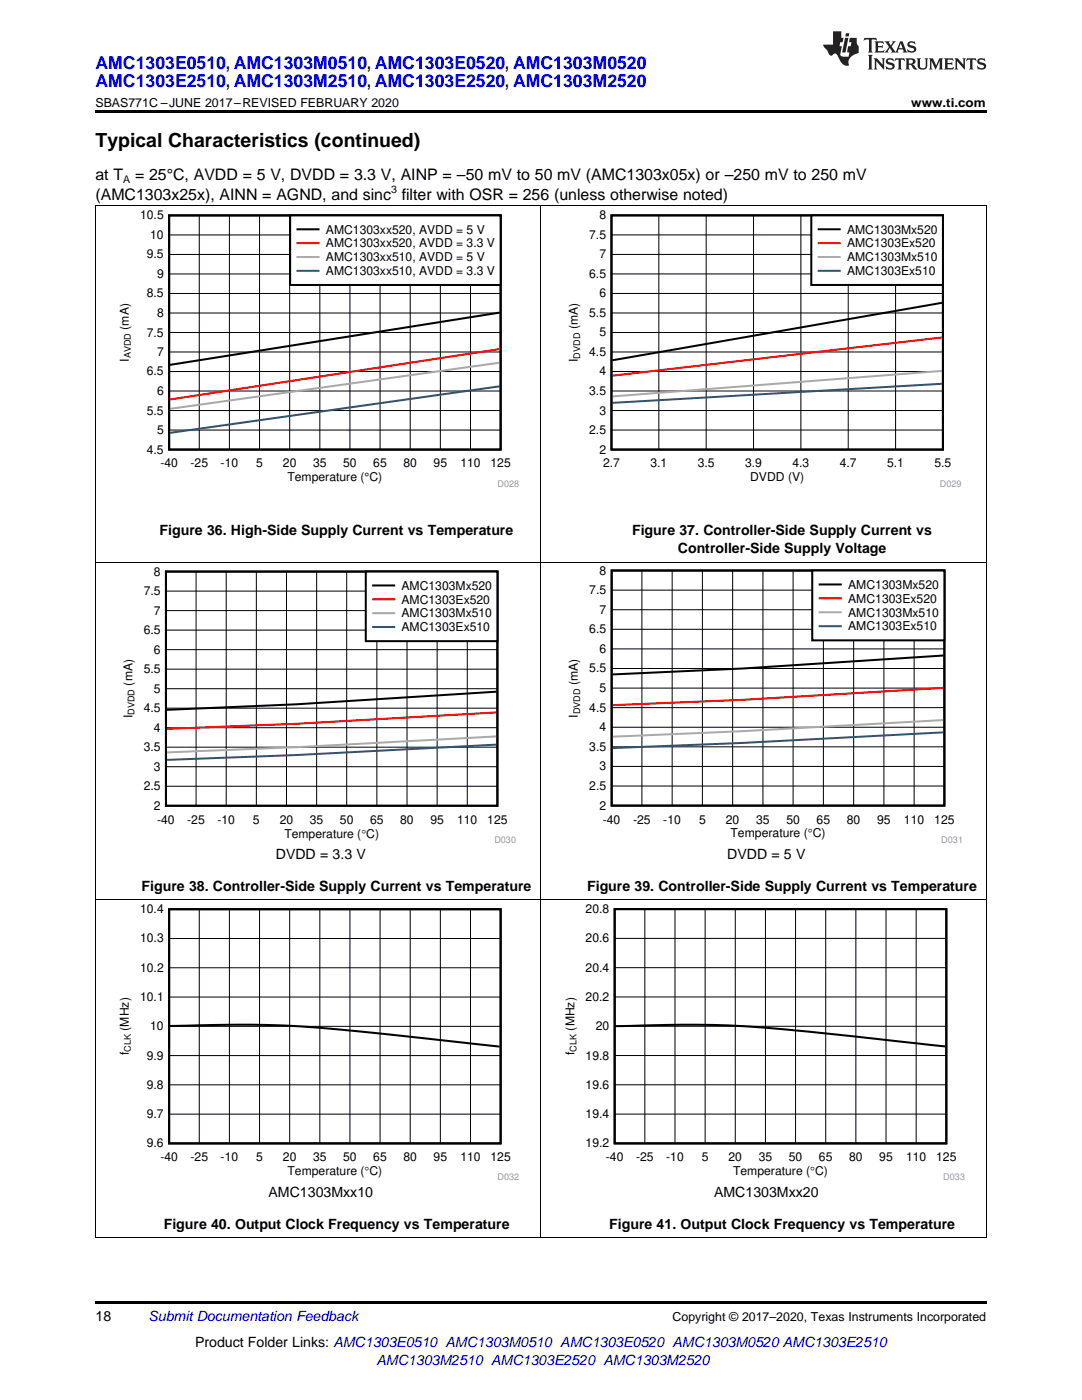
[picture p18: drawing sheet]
<svg xmlns="http://www.w3.org/2000/svg" width="216mm" height="279mm" viewBox="0 0 216 279" stroke-linecap="round" stroke-linejoin="round" font-family="sans-serif">
<defs><g id="words">
<text font-size="3.9" x="19" y="29.3">Typical Characteristics (continued)</text>
<g font-size="3.5" fill="#00f">
<text x="19" y="13.8">AMC1303E0510, AMC1303M0510, AMC1303E0520, AMC1303M0520</text>
<text x="19" y="17.3">AMC1303E2510, AMC1303M2510, AMC1303E2520, AMC1303M2520</text>
</g>
<g font-size="3.2">
<text x="19" y="36">at T</text>
<text x="27" y="36">= 25°C, AVDD = 5 V, DVDD = 3.3 V, AINP = –50 mV to 50 mV (AMC1303x05x) or –250 mV to 250 mV</text>
<text x="19" y="39.9">(AMC1303x25x), AINN = AGND, and sinc filter with OSR = 256 (unless otherwise noted)</text>
</g>
<g font-size="2.8">
<text x="31.9" y="106.8">Figure 36. High-Side Supply Current vs Temperature</text>
<text x="126.1" y="106.8">Figure 37. Controller-Side Supply Current vs</text>
<text x="135.3" y="110.5">Controller-Side Supply Voltage</text>
<text x="55" y="171.5">DVDD = 3.3 V</text>
<text x="145.1" y="171.5">DVDD = 5 V</text>
<text x="28.3" y="177.8">Figure 38. Controller-Side Supply Current vs Temperature</text>
<text x="117.2" y="177.8">Figure 39. Controller-Side Supply Current vs Temperature</text>
<text x="53.6" y="238.9">AMC1303Mxx10</text>
<text x="142.5" y="238.9">AMC1303Mxx20</text>
<text x="32.7" y="245.2">Figure 40. Output Clock Frequency vs Temperature</text>
<text x="121.6" y="245.2">Figure 41. Output Clock Frequency vs Temperature</text>
<text x="19" y="263.6">18</text>
<text x="38.9" y="268.9">Product Folder Links: AMC1303E0510 AMC1303M0510 AMC1303E0520 AMC1303M0520 AMC1303E2510</text>
</g>
<g font-size="2.8" fill="#0000c8">
<text x="29.6" y="263.6">Submit Documentation Feedback</text>
<text x="75.1" y="272.4">AMC1303M2510 AMC1303E2520 AMC1303M2520</text>
</g>
<g font-size="2.5">
<text x="19" y="21.4">SBAS771C –JUNE 2017–REVISED FEBRUARY 2020</text>
<text x="181.8" y="21.4">www.ti.com</text>
<text x="134.2" y="263.6">Copyright © 2017–2020, Texas Instruments Incorporated</text>
</g>
<g font-size="2.4">
<text x="28" y="43.8">10.5</text>
<text x="30" y="47.7">10</text>
<text x="65" y="46.6">AMC1303xx520, AVDD = 5 V</text>
<text x="117.6" y="47.7">7.5</text>
<text x="119.6" y="43.8">8</text>
<text x="169" y="46.6">AMC1303Mx520</text>
<text x="29.3" y="51.6">9.5</text>
<text x="65" y="49.4">AMC1303xx520, AVDD = 3.3 V</text>
<text x="65" y="52.1">AMC1303xx510, AVDD = 5 V</text>
<text x="119.6" y="51.6">7</text>
<text x="169" y="49.4">AMC1303Ex520</text>
<text x="169" y="52.1">AMC1303Mx510</text>
<text x="29.3" y="59.4">8.5</text>
<text x="31.3" y="55.5">9</text>
<text x="65" y="54.9">AMC1303xx510, AVDD = 3.3 V</text>
<text x="117.6" y="55.5">6.5</text>
<text x="119.6" y="59.4">6</text>
<text x="169" y="54.9">AMC1303Ex510</text>
<text x="25.7" y="65.8" transform="rotate(-90 25.7 65.8)">(mA)</text>
<text x="31.3" y="63.3">8</text>
<text x="115.3" y="65.7" transform="rotate(-90 115.3 65.7)">(mA)</text>
<text x="117.6" y="63.3">5.5</text>
<text x="29.3" y="67.2">7.5</text>
<text x="31.3" y="71">7</text>
<text x="117.6" y="71">4.5</text>
<text x="119.6" y="67.2">5</text>
<text x="25.7" y="72.2" transform="rotate(-90 25.7 72.2)">I</text>
<text x="29.3" y="74.9">6.5</text>
<text x="115.3" y="72.2" transform="rotate(-90 115.3 72.2)">I</text>
<text x="119.6" y="74.9">4</text>
<text x="29.3" y="82.7">5.5</text>
<text x="31.3" y="78.8">6</text>
<text x="117.6" y="78.8">3.5</text>
<text x="119.6" y="82.7">3</text>
<text x="31.3" y="86.6">5</text>
<text x="117.6" y="86.6">2.5</text>
<text x="29.3" y="90.5">4.5</text>
<text x="32" y="93.3">-40</text>
<text x="38" y="93.3">-25</text>
<text x="44" y="93.3">-10</text>
<text x="51.1" y="93.3">5</text>
<text x="56.5" y="93.3">20</text>
<text x="62.5" y="93.3">35</text>
<text x="68.5" y="93.3">50</text>
<text x="74.5" y="93.3">65</text>
<text x="80.5" y="93.3">80</text>
<text x="86.5" y="93.3">95</text>
<text x="91.9" y="93.3">110</text>
<text x="97.9" y="93.3">125</text>
<text x="119.6" y="90.5">2</text>
<text x="120.3" y="93.3">2.7</text>
<text x="129.8" y="93.3">3.1</text>
<text x="139.2" y="93.3">3.5</text>
<text x="148.7" y="93.3">3.9</text>
<text x="158.1" y="93.3">4.3</text>
<text x="167.6" y="93.3">4.7</text>
<text x="177" y="93.3">5.1</text>
<text x="186.5" y="93.3">5.5</text>
<text x="57.4" y="96.1">Temperature (°C)</text>
<text x="149.7" y="96.1">DVDD (V)</text>
<text x="28.7" y="118.8">7.5</text>
<text x="30.7" y="114.9">8</text>
<text x="80.1" y="117.7">AMC1303Mx520</text>
<text x="117.6" y="118.6">7.5</text>
<text x="119.6" y="114.7">8</text>
<text x="169.2" y="117.5">AMC1303Mx520</text>
<text x="30.7" y="122.7">7</text>
<text x="80.1" y="120.5">AMC1303Ex520</text>
<text x="80.1" y="123.2">AMC1303Mx510</text>
<text x="80.1" y="126">AMC1303Ex510</text>
<text x="119.6" y="122.5">7</text>
<text x="169.2" y="120.3">AMC1303Ex520</text>
<text x="169.2" y="123.1">AMC1303Mx510</text>
<text x="169.2" y="125.8">AMC1303Ex510</text>
<text x="28.7" y="126.6">6.5</text>
<text x="30.7" y="130.4">6</text>
<text x="117.6" y="126.4">6.5</text>
<text x="119.6" y="130.3">6</text>
<text x="26.4" y="136.8" transform="rotate(-90 26.4 136.8)">(mA)</text>
<text x="28.7" y="134.3">5.5</text>
<text x="115.3" y="136.7" transform="rotate(-90 115.3 136.7)">(mA)</text>
<text x="117.6" y="134.2">5.5</text>
<text x="26.4" y="143.3" transform="rotate(-90 26.4 143.3)">I</text>
<text x="28.7" y="142.1">4.5</text>
<text x="30.7" y="138.2">5</text>
<text x="115.3" y="143.2" transform="rotate(-90 115.3 143.2)">I</text>
<text x="117.6" y="142">4.5</text>
<text x="119.6" y="138.1">5</text>
<text x="28.7" y="149.9">3.5</text>
<text x="30.7" y="146">4</text>
<text x="117.6" y="149.8">3.5</text>
<text x="119.6" y="145.9">4</text>
<text x="30.7" y="153.8">3</text>
<text x="119.6" y="153.8">3</text>
<text x="28.7" y="157.7">2.5</text>
<text x="30.7" y="161.6">2</text>
<text x="117.6" y="157.7">2.5</text>
<text x="119.6" y="161.6">2</text>
<text x="31.4" y="164.4">-40</text>
<text x="37.4" y="164.4">-25</text>
<text x="43.4" y="164.4">-10</text>
<text x="50.5" y="164.4">5</text>
<text x="55.8" y="164.4">20</text>
<text x="56.7" y="167.1">Temperature (qC)</text>
<text x="61.8" y="164.4">35</text>
<text x="67.8" y="164.4">50</text>
<text x="73.8" y="164.4">65</text>
<text x="79.9" y="164.4">80</text>
<text x="85.9" y="164.4">95</text>
<text x="91.2" y="164.4">110</text>
<text x="97.2" y="164.4">125</text>
<text x="120.3" y="164.4">-40</text>
<text x="126.3" y="164.4">-25</text>
<text x="132.4" y="164.4">-10</text>
<text x="139.5" y="164.4">5</text>
<text x="144.8" y="164.4">20</text>
<text x="145.8" y="167.1">Temperature (qC)</text>
<text x="150.9" y="164.4">35</text>
<text x="156.9" y="164.4">50</text>
<text x="162.9" y="164.4">65</text>
<text x="169" y="164.4">80</text>
<text x="175" y="164.4">95</text>
<text x="180.4" y="164.4">110</text>
<text x="186.4" y="164.4">125</text>
<text x="28" y="182.3">10.4</text>
<text x="116.9" y="182.2">20.8</text>
<text x="28" y="188.1">10.3</text>
<text x="116.9" y="188.1">20.6</text>
<text x="28" y="193.9">10.2</text>
<text x="116.9" y="193.9">20.4</text>
<text x="28" y="199.8">10.1</text>
<text x="116.9" y="199.8">20.2</text>
<text x="25.7" y="205.7" transform="rotate(-90 25.7 205.7)">(MHz)</text>
<text x="30" y="205.6">10</text>
<text x="114.6" y="205.7" transform="rotate(-90 114.6 205.7)">(MHz)</text>
<text x="118.9" y="205.6">20</text>
<text x="25.7" y="210.6" transform="rotate(-90 25.7 210.6)">f</text>
<text x="29.3" y="211.5">9.9</text>
<text x="114.6" y="210.5" transform="rotate(-90 114.6 210.5)">f</text>
<text x="116.9" y="211.4">19.8</text>
<text x="29.3" y="217.3">9.8</text>
<text x="116.9" y="217.3">19.6</text>
<text x="29.3" y="223.1">9.7</text>
<text x="116.9" y="223.1">19.4</text>
<text x="29.3" y="229">9.6</text>
<text x="32" y="231.7">-40</text>
<text x="38" y="231.7">-25</text>
<text x="44" y="231.7">-10</text>
<text x="51.1" y="231.7">5</text>
<text x="56.5" y="231.7">20</text>
<text x="62.5" y="231.7">35</text>
<text x="68.5" y="231.7">50</text>
<text x="74.5" y="231.7">65</text>
<text x="80.5" y="231.7">80</text>
<text x="86.5" y="231.7">95</text>
<text x="91.9" y="231.7">110</text>
<text x="97.9" y="231.7">125</text>
<text x="116.9" y="229">19.2</text>
<text x="120.9" y="231.7">-40</text>
<text x="126.9" y="231.7">-25</text>
<text x="132.9" y="231.7">-10</text>
<text x="140" y="231.7">5</text>
<text x="145.4" y="231.7">20</text>
<text x="151.4" y="231.7">35</text>
<text x="157.4" y="231.7">50</text>
<text x="163.4" y="231.7">65</text>
<text x="169.4" y="231.7">80</text>
<text x="175.4" y="231.7">95</text>
<text x="180.8" y="231.7">110</text>
<text x="186.8" y="231.7">125</text>
<text x="57.4" y="234.5">Temperature (qC)</text>
<text x="146.3" y="234.5">Temperature (qC)</text>
</g>
<g font-size="2.1">
<text x="24.6" y="36.6">A</text>
<text x="78" y="38.6">3</text>
</g>
<g font-size="1.8">
<text x="26.1" y="71.5" transform="rotate(-90 26.1 71.5)">AVDD</text>
<text x="115.7" y="71.5" transform="rotate(-90 115.7 71.5)">DVDD</text>
<text x="26.8" y="142.6" transform="rotate(-90 26.8 142.6)">DVDD</text>
<text x="115.8" y="142.5" transform="rotate(-90 115.8 142.5)">DVDD</text>
<text x="26.1" y="209.9" transform="rotate(-90 26.1 209.9)">CLK</text>
<text x="115" y="209.9" transform="rotate(-90 115 209.9)">CLK</text>
</g>
<g font-size="1.8" fill="#999">
<text x="99.3" y="97.1">D028</text>
<text x="187.5" y="97.1">D029</text>
<text x="98.6" y="168.2">D030</text>
<text x="187.8" y="168.2">D031</text>
<text x="99.3" y="235.6">D032</text>
<text x="188.2" y="235.6">D033</text>
</g>
</g></defs>
<path d="M19 246.9l.2 .1zM196.7 246.9l.1 .1zM19 259.7h177.8v.5h-177.8z" fill="#000"/>
<path d="M19.1 179.6v67.4M107.9 179.6v67.4M196.8 179.6v67.4M19 246.9h177.8" fill="none" stroke="#000" stroke-width=".2"/>
<path d="M23.3 180.5h80.3v55.2h-80.3z" fill-rule="evenodd" fill="#fff"/>
<path d="M33.7 181.5h66.2v46.7h-66.2zM33.9 204.8l1.3-.1a243.7 243.7 0 0 1 41.6 1.7l22.9 2.5" fill="none" stroke="#000" stroke-width=".41"/>
<g fill="none" stroke="#000" stroke-width=".2">
<path d="M33.7 199h66.2M33.7 193.1h66.2M33.7 187.3h66.2M39.8 181.5v46.7M45.8 181.5v46.7M51.8 181.5v46.7M57.8 181.5v46.7M63.8 181.5v46.7M69.8 181.5v46.7M75.8 181.5v46.7M81.9 181.5v46.7M87.9 181.5v46.7"/>
<path d="M93.9 181.5v46.7M33.7 216.5h66.2M33.7 210.7h66.2M33.7 204.8h66.2M33.7 222.3h66.2"/>
</g>
<path d="M112.2 180.5h80.3v55.2h-80.3z" fill-rule="evenodd" fill="#fff"/>
<path d="M122.7 181.4h66.1v46.8h-66.1zM122.8 204.8h1.3a240.4 240.4 0 0 1 41.6 1.5l22.9 2.5" fill="none" stroke="#000" stroke-width=".41"/>
<g fill="none" stroke="#000" stroke-width=".2">
<path d="M19.1 112.2v67.4M107.9 112.2v67.4M196.8 112.2v67.4M19 179.5h177.8M122.7 199h66.1M122.7 193.1h66.1M122.7 187.3h66.1M128.7 181.4v46.8M134.7 181.4v46.8M140.7 181.4v46.8M146.7 181.4v46.8M152.7 181.4v46.8"/>
<path d="M158.7 181.4v46.8M164.8 181.4v46.8M170.8 181.4v46.8M176.8 181.4v46.8M182.8 181.4v46.8M122.7 216.5h66.1M122.7 210.7h66.1M122.7 204.8h66.1M122.7 222.3h66.1"/>
</g>
<path d="M24 113.1h79v55.2h-79z" fill-rule="evenodd" fill="#fff"/>
<path d="M33.1 114.1h66.2v46.7h-66.2zM99.1 138l-39.9 2.6-25.9 1.1" fill="none" stroke="#000" stroke-width=".4"/>
<g fill="none" stroke="#000" stroke-width=".2">
<path d="M33.1 118h66.2M39.1 114.1v46.7M45.1 114.1v46.7M51.2 114.1v46.7M57.2 114.1v46.7M63.2 114.1v46.7M69.2 114.1v46.7M75.2 114.1v46.7M81.2 114.1v46.7M87.2 114.1v46.7M93.2 114.1v46.7M33.1 137.4h66.2"/>
<path d="M33.1 133.5h66.2M33.1 129.7h66.2M33.1 125.8h66.2M33.1 121.9h66.2M33.1 156.9h66.2M33.1 153h66.2M33.1 149.1h66.2M33.1 145.2h66.2M33.1 141.3h66.2"/>
</g>
<path d="M99.1 142.2l-39.9 2.2-25.9 1.1" fill="none" stroke="#f00" stroke-width=".4"/>
<path d="M99.1 147l-39.9 2.1-25.9 1.1" fill="none" stroke="#aaa" stroke-width=".4"/>
<path d="M99.1 148.6l-39.9 2.1-25.9 1" fill="none" stroke="#295c75" stroke-width=".4"/>
<path d="M73 114.1h26.3v13.9h-26.3z" fill-rule="evenodd" fill="#fff"/>
<path d="M73 114.1h26.3v13.9h-26.3zM74.5 116.8h4.1" fill="none" stroke="#000" stroke-width=".4"/>
<path d="M74.5 119.6h4.1" fill="none" stroke="#f00" stroke-width=".4"/>
<path d="M74.5 122.4h4.1" fill="none" stroke="#aaa" stroke-width=".4"/>
<path d="M74.5 125.1h4.1" fill="none" stroke="#295c75" stroke-width=".4"/>
<path d="M112.9 112.9h78.9v55.4h-78.9z" fill-rule="evenodd" fill="#fff"/>
<path d="M122 113.9h66.4v46.9h-66.4zM188.2 130.8l-40 2.6-26 1.2" fill="none" stroke="#000" stroke-width=".4"/>
<g fill="none" stroke="#000" stroke-width=".2">
<path d="M122 117.8h66.5M128.1 113.9v46.9M134.1 113.9v46.9M140.2 113.9v46.9M146.2 113.9v46.9M152.2 113.9v46.9M158.3 113.9v46.9M164.3 113.9v46.9M170.3 113.9v46.9M176.4 113.9v46.9M182.4 113.9v46.9M122 137.3h66.5"/>
<path d="M122 133.4h66.5M122 129.5h66.5M122 125.6h66.5M122 121.7h66.5M122 156.9h66.5M122 153h66.5M122 149h66.5M122 145.1h66.5M122 141.2h66.5"/>
</g>
<path d="M188.2 137.3l-40 2.4-26 1" fill="none" stroke="#f00" stroke-width=".4"/>
<path d="M188.2 143.7l-40 2.2-26 1.1" fill="none" stroke="#aaa" stroke-width=".4"/>
<path d="M188.2 146.2l-40 2.1-26 1" fill="none" stroke="#295c75" stroke-width=".4"/>
<path d="M162.1 113.9h26.3v13.9h-26.3z" fill-rule="evenodd" fill="#fff"/>
<path d="M162.1 113.9h26.3v13.9h-26.3zM163.6 116.6h4.2" fill="none" stroke="#000" stroke-width=".4"/>
<path d="M163.6 119.4h4.2" fill="none" stroke="#f00" stroke-width=".4"/>
<path d="M163.6 122.2h4.2" fill="none" stroke="#aaa" stroke-width=".4"/>
<path d="M163.6 125h4.2" fill="none" stroke="#295c75" stroke-width=".4"/>
<path d="M19.1 41.1v71.1M107.9 41.1v71.1M196.8 41.1v71.1M19 112.2h177.8" fill="none" stroke="#000" stroke-width=".2"/>
<path d="M23.3 42h80.3v55.2h-80.3z" fill-rule="evenodd" fill="#fff"/>
<path d="M33.7 43h66.2v46.7h-66.2zM99.7 62.4l-65.8 10.4" fill="none" stroke="#000" stroke-width=".41"/>
<g fill="none" stroke="#000" stroke-width=".2">
<path d="M33.7 58.6h66.2M33.7 54.7h66.2M33.7 50.8h66.2M33.7 46.9h66.2M39.8 43v46.7M45.8 43v46.7M51.8 43v46.7M57.8 43v46.7M63.8 43v46.7M69.8 43v46.7M75.8 43v46.7M81.9 43v46.7"/>
<path d="M87.9 43v46.7M93.9 43v46.7M33.7 78h66.2M33.7 74.1h66.2M33.7 70.2h66.2M33.7 66.4h66.2M33.7 62.5h66.2M33.7 85.8h66.2M33.7 81.9h66.2"/>
</g>
<path d="M99.7 69.7l-65.8 10" fill="none" stroke="#f00" stroke-width=".41"/>
<path d="M99.7 72.4l-65.8 9.2" fill="none" stroke="#aaa" stroke-width=".41"/>
<path d="M99.7 77.1l-65.8 9.3" fill="none" stroke="#295c75" stroke-width=".41"/>
<path d="M57.9 43h42v13.9h-42z" fill-rule="evenodd" fill="#fff"/>
<path d="M57.9 43h42v13.9h-42zM59.4 45.8h4.2" fill="none" stroke="#000" stroke-width=".41"/>
<path d="M59.4 48.5h4.2" fill="none" stroke="#f00" stroke-width=".41"/>
<path d="M59.4 51.3h4.2" fill="none" stroke="#aaa" stroke-width=".41"/>
<path d="M59.4 54.1h4.2" fill="none" stroke="#295c75" stroke-width=".41"/>
<path d="M112.9 42h79v55.2h-79z" fill-rule="evenodd" fill="#fff"/>
<path d="M122 43h66.2v46.7h-66.2zM188 60.4l-65.8 11.5" fill="none" stroke="#000" stroke-width=".4"/>
<g fill="none" stroke="#000" stroke-width=".2">
<path d="M122 58.6h66.2M122 54.7h66.2M122 50.8h66.2M122 46.9h66.2M131.5 43v46.7M140.9 43v46.7M150.4 43v46.7M159.8 43v46.7M169.3 43v46.7M178.7 43v46.7M122 78h66.2M122 74.1h66.2"/>
<path d="M122 70.2h66.2M122 66.4h66.2M122 62.5h66.2M122 85.8h66.2M122 81.9h66.2"/>
</g>
<path d="M188 67.4l-65.8 7.6" fill="none" stroke="#f00" stroke-width=".4"/>
<path d="M188 74l-65.8 5.1" fill="none" stroke="#aaa" stroke-width=".4"/>
<path d="M188 76.6l-65.8 3.8" fill="none" stroke="#295c75" stroke-width=".4"/>
<path d="M161.9 43h26.3v13.9h-26.3z" fill-rule="evenodd" fill="#fff"/>
<path d="M161.9 43h26.3v13.9h-26.3zM163.4 45.8h4.1" fill="none" stroke="#000" stroke-width=".4"/>
<path d="M163.4 48.5h4.1" fill="none" stroke="#f00" stroke-width=".4"/>
<path d="M163.4 51.3h4.1" fill="none" stroke="#aaa" stroke-width=".4"/>
<path d="M163.4 54.1h4.1" fill="none" stroke="#295c75" stroke-width=".4"/>
<path d="M19 41.1h177.8" fill="none" stroke="#000" stroke-width=".2"/>
<path d="M19 22h177.8v.5h-177.8z" fill="#000"/>
<g fill="#231f20">
<path d="M172.5 7.6l-.1 .5 .4-.2h.6v.1v2.1l-.2 .4h.9l-.2-.4v-2.1l.1-.1h.5l.5 .2-.2-.5zM174.5 8.3l.2 .3v1.5l-.2 .4h1.8l.2-.6a1.04 1.04 0 0 1-1.3 .2v-.7h.6l.3 .2v-.6l-.3 .2h-.6v-.6l.8-.1 .4 .3-.2-.5zM176.5 8.3l.9 1.1-.9 1.1h.8l-.2-.2 .4-.7 .5 .7-.2 .2h1.5l-.2-.2 .2-.4h.9l.1 .4-.2 .2h1l-.3-.3-.7-1.9h-.5l-.9 2-.8-1 .9-1h-.8l.1 .3-.4 .5-.3-.6 .1-.2zM179.7 8.6l.4 1h-.7zM181.3 8.4a.63 .63 0 0 0-.2 .7 .63 .63 0 0 0 .6 .4l.6 .2 .1 .2a.75 .75 0 0 1-.7 .4 .75 .75 0 0 1-.6-.5l.1 .7 .1-.1a1.11 1.11 0 0 0 1.5-.6 1.13 1.13 0 0 0-1.2-.8l-.1-.4a1.04 1.04 0 0 1 1.2 .2l-.2-.5-.2 .1-.4-.2zM173.2 10.9l.2 .4v2.2l-.2 .4h1l-.3-.4v-2.2l.3-.4zM174.3 11.6l.3 .4v1.5l-.3 .4h.8l-.2-.4v-1.3l1.5 1.7v-1.9l.2-.4h-.7l.2 .4v.9l-1.1-1.3zM177 11.8a.62 .62 0 0 0-.2 .7 .62 .62 0 0 0 .6 .4l.6 .1 .1 .3a.76 .76 0 0 1-.7 .3 .76 .76 0 0 1-.7-.4l.2 .7 .1-.1a1.11 1.11 0 0 0 1.5-.6 1.13 1.13 0 0 0-1.2-.8l-.1-.4a1.04 1.04 0 0 1 1.2 .2l-.2-.6-.2 .1-.5-.1zM178.7 11.6l-.2 .6a.61 .61 0 0 1 .8-.3v1.6l-.2 .4h.9l-.2-.4v-1.6a.63 .63 0 0 1 .7 .3l-.1-.6zM180.6 11.6l.3 .4v1.5l-.3 .4h1l-.2-.2-.1-.8 .6 .2a.76 .76 0 0 0 1.2 .7l-1-1a.58 .58 0 0 0 .6-.5 .58 .58 0 0 0-.5-.6zM181.4 11.9h.1a.45 .45 0 0 1 .5 .1 .45 .45 0 0 1 .1 .5l-.8 .2zM182.9 11.6l.2 .2a2.17 2.17 0 0 0 .3 1.9 .99 .99 0 0 0 1.6-.6v-1.1l.2-.4h-.7l.2 .2a1.92 1.92 0 0 1-.2 1.8 .6 .6 0 0 1-.9-.5v-1.1l.2-.4zM185.4 11.6l.2 .4v1.5l-.2 .4h.7l-.2-.4v-1.4l.8 1.8 .8-1.8v1.4l-.2 .4h.9l-.2-.4v-1.5l.2-.4h-.8l-.6 1.5-.6-1.5zM188.4 11.6l.2 .4v1.5l-.2 .4h1.8l.1-.6a1.04 1.04 0 0 1-1.2 .1v-.6h.5l.4 .2v-.6l-.4 .2h-.5v-.7h.8l.3 .3-.1-.6zM190.5 11.6l.2 .4v1.5l-.2 .4h.7l-.2-.4v-1.3l1.5 1.7v-1.9l.2-.4h-.7l.2 .4v.9l-1.1-1.3zM192.9 11.6l-.1 .6a.61 .61 0 0 1 .7-.3l.1 1.6-.3 .4h1l-.3-.4 .1-1.6a.63 .63 0 0 1 .7 .3l-.1-.6zM195.2 11.8a.62 .62 0 0 0-.2 .7 .62 .62 0 0 0 .6 .4l.6 .1 .1 .3a.76 .76 0 0 1-.7 .3 .76 .76 0 0 1-.6-.4l.1 .7 .1-.1a1.11 1.11 0 0 0 1.6-.6 1.13 1.13 0 0 0-1.3-.8l-.1-.4a1.04 1.04 0 0 1 1.2 .2l-.1-.6-.2 .1-.5-.1z"/>
<path d="M166.2 6.3v2.6h-1.9v.4l.8 .9a.91 .91 0 0 0 1 .8 .56 .56 0 0 1 .5-.3 .56 .56 0 0 1 .5 .3l.4 .8a1.53 1.53 0 0 0 1.9 1.2 1.54 1.54 0 0 1 1-2.1l.9-.3v-1.4a1.52 1.52 0 0 1-.4-1.6h-1.3l-.2 .8h.5l-.2 .8h-.5l-.1 1v.2l.4 .1-.2 .8a1.93 1.93 0 0 1-1.6-.3l.3-1.8h-.5l.2-.8h.4l.2-.8h-.4v-1.3zM168.6 7.6l-.6 2.9h.7l.6-2.9zM168.8 6.6l-.1 .7h.6l.2-.7z"/>
</g>
<use href="#words"/>
</svg>
